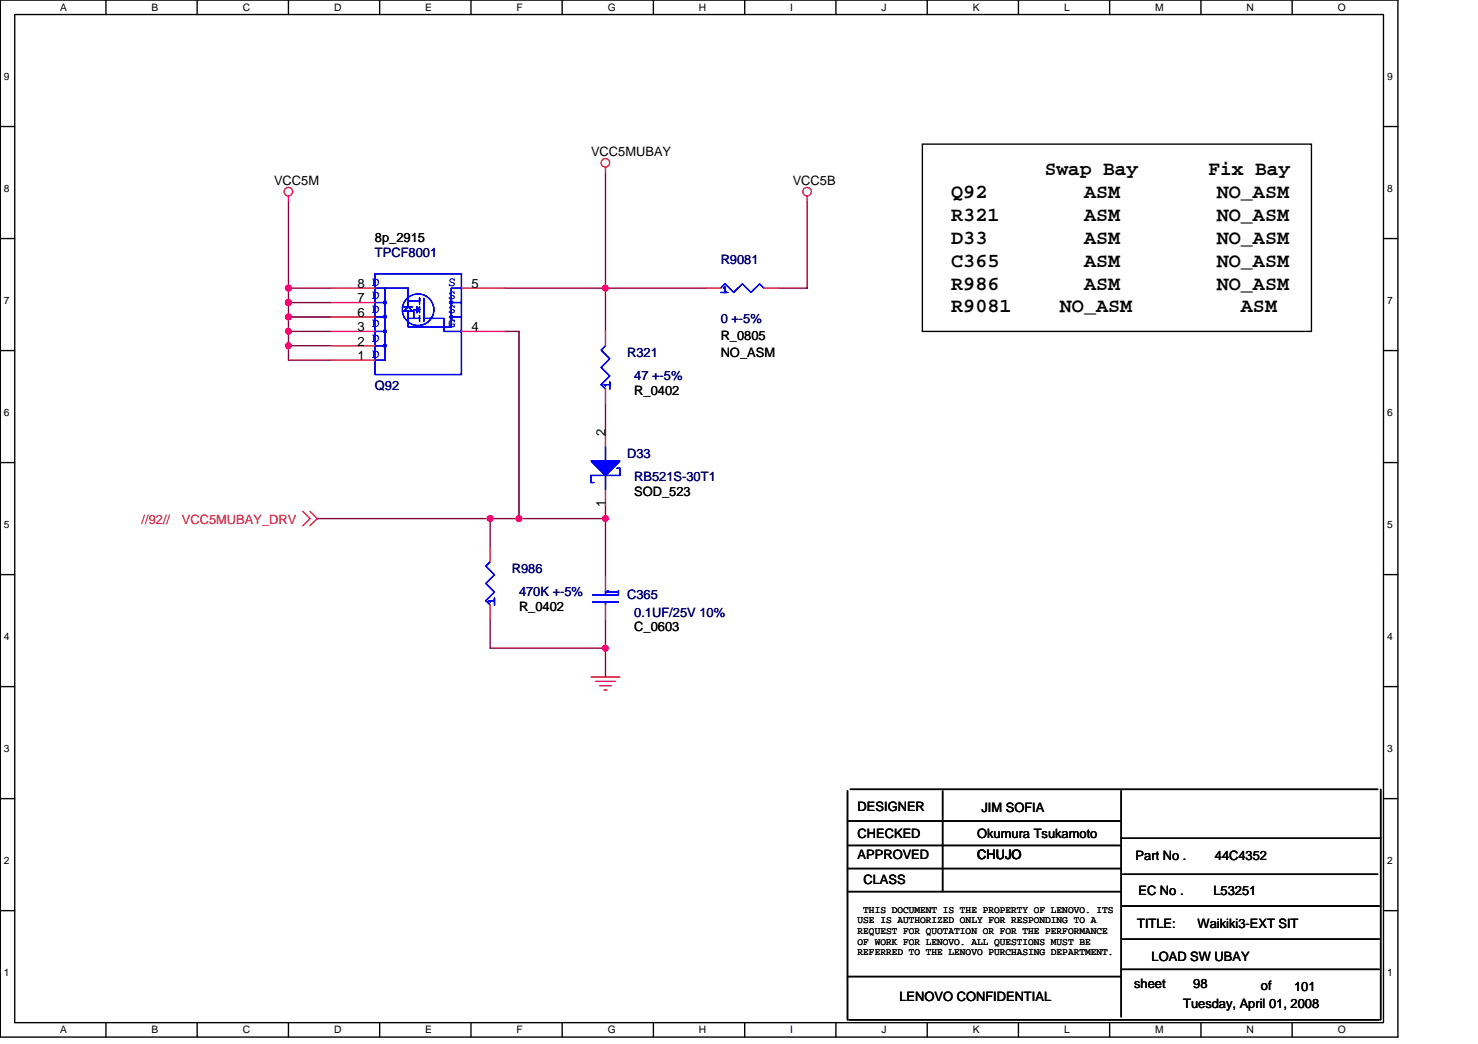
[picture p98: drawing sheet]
<svg xmlns="http://www.w3.org/2000/svg" width="297mm" height="210mm" viewBox="0 0 297 210" stroke-linecap="round" stroke-linejoin="round" font-family="sans-serif">
<defs><g id="words">
<g font-size="4">
<text x="210" y="35.3">Swap Bay</text>
<text x="242.9" y="35.3">Fix Bay</text>
<text x="191.2" y="39.9">Q92</text>
<text x="217.9" y="39.9">ASM</text>
<text x="244.5" y="39.9">NO_ASM</text>
<text x="191.2" y="44.4">R321</text>
<text x="217.9" y="44.4">ASM</text>
<text x="244.5" y="44.4">NO_ASM</text>
<text x="191.2" y="49">D33</text>
<text x="191.2" y="53.6">C365</text>
<text x="217.9" y="49">ASM</text>
<text x="217.9" y="53.6">ASM</text>
<text x="244.5" y="49">NO_ASM</text>
<text x="244.5" y="53.6">NO_ASM</text>
<text x="191.2" y="58.2">R986</text>
<text x="217.9" y="58.2">ASM</text>
<text x="244.5" y="58.2">NO_ASM</text>
<text x="191.2" y="62.8">R9081</text>
<text x="213" y="62.8">NO_ASM</text>
<text x="249.4" y="62.8">ASM</text>
</g>
<g font-size="2.6">
<text x="118.8" y="31.3">VCC5MUBAY</text>
<text x="55.1" y="37.1">VCC5M</text>
<text x="159.3" y="37.1">VCC5B</text>
<text x="75.3" y="48.7">8p_2915</text>
<text x="71.9" y="57.9">8 D</text>
<text x="94.8" y="57.9">5</text>
<text x="71.9" y="63.7">6</text>
<text x="71.9" y="60.8">7</text>
<text x="71.9" y="69.5">2</text>
<text x="71.9" y="66.6">3</text>
<text x="94.8" y="66.6">4</text>
<text x="144.8" y="68.4">R_0805</text>
<text x="144.8" y="71.8">NO_ASM</text>
<text x="71.9" y="72.4">1 D</text>
<text x="127.5" y="79.4">R_0402</text>
<text x="121.7" y="87.8" transform="rotate(-90 121.7 87.8)">2</text>
<text x="121.7" y="102" transform="rotate(-90 121.7 102)">1</text>
<text x="127.5" y="99.7">SOD_523</text>
<text x="104.3" y="122.8">R_0402</text>
<text x="127.5" y="126.9">C_0603</text>
<text x="172.4" y="163.1">DESIGNER</text>
<text x="197.2" y="163.3">JIM SOFIA</text>
<text x="172.4" y="168.6">CHECKED</text>
<text x="172.4" y="172.6">APPROVED</text>
<text x="196.4" y="172.6">CHUJO</text>
<text x="196.4" y="168.6">Okumura Tsukamoto</text>
<text x="228.2" y="172.9">Part No .</text>
<text x="244.2" y="172.9">44C4352</text>
<text x="173.5" y="177.8">CLASS</text>
<text x="228.8" y="179.9">EC No .</text>
<text x="243.9" y="179.9">L53251</text>
<text x="228.5" y="186.5">TITLE:</text>
<text x="240.7" y="186.5">Waikiki3-EXT SIT</text>
<text x="231.4" y="193.2">LOAD SW UBAY</text>
<text x="180.8" y="201.3">LENOVO CONFIDENTIAL</text>
<text x="227.9" y="198.7">sheet</text>
<text x="237.8" y="202.7">Tuesday, April 01, 2008</text>
<text x="239.8" y="198.7">98</text>
<text x="253.4" y="199">of</text>
<text x="260.1" y="199.3">101</text>
</g>
<g font-size="2.6" fill="#000080">
<text x="75.3" y="51.6">TPCF8001</text>
<text x="144.8" y="53">R9081</text>
<text x="144.8" y="64.9">0 +-5%</text>
<text x="126" y="71.8">R321</text>
<text x="127.5" y="76.5">47 +-5%</text>
<text x="75.3" y="78.5">Q92</text>
<text x="126" y="92.1">D33</text>
<text x="127.5" y="96.8">RB521S-30T1</text>
<text x="102.9" y="115.3">R986</text>
<text x="104.3" y="119.9">470K +-5%</text>
<text x="126" y="120.5">C365</text>
<text x="127.5" y="124">0.1UF/25V 10%</text>
</g>
<g font-size="2.6" fill="#00f">
<text x="74.8" y="57.4">D</text>
<text x="90.1" y="57.4">S</text>
<text x="74.8" y="65.8">D</text>
<text x="74.8" y="62.9">D</text>
<text x="74.8" y="60">D</text>
<text x="90.1" y="60">S</text>
<text x="90.1" y="62.9">S</text>
<text x="90.1" y="65.8">G</text>
<text x="74.8" y="68.7">D</text>
<text x="74.8" y="71.9">D</text>
</g>
<g font-size="2.6" fill="#f00">
<text x="28.4" y="105.4">//92//</text>
<text x="36.6" y="105.4">VCC5MUBAY_DRV</text>
</g>
<g font-size="2.1">
<text x="12.1" y="2.2">A</text>
<text x="30.5" y="2.2">B</text>
<text x="48.8" y="2.2">C</text>
<text x="67.1" y="2.2">D</text>
<text x="85.5" y="2.2">E</text>
<text x="103.8" y="2.2">F</text>
<text x="122.1" y="2.2">G</text>
<text x="140.5" y="2.2">H</text>
<text x="158.8" y="2.2">I</text>
<text x="177.2" y="2.2">J</text>
<text x="195.5" y="2.2">K</text>
<text x="213.8" y="2.2">L</text>
<text x="232.2" y="2.2">M</text>
<text x="250.5" y="2.2">N</text>
<text x="268.9" y="2.2">O</text>
<text x=".8" y="16">9</text>
<text x="278.8" y="16">9</text>
<text x=".8" y="38.5">8</text>
<text x="278.8" y="38.5">8</text>
<text x=".8" y="61.1">7</text>
<text x="278.8" y="61.1">7</text>
<text x=".8" y="83.6">6</text>
<text x="278.8" y="83.6">6</text>
<text x=".8" y="106.1">5</text>
<text x="278.8" y="106.1">5</text>
<text x=".8" y="128.6">4</text>
<text x="278.8" y="128.6">4</text>
<text x=".8" y="151.2">3</text>
<text x="278.8" y="151.2">3</text>
<text x=".8" y="173.7">2</text>
<text x="278.8" y="173.7">2</text>
<text x=".8" y="196.2">1</text>
<text x="278.8" y="196.2">1</text>
<text x="12.1" y="207.8">A</text>
<text x="30.5" y="207.8">B</text>
<text x="48.8" y="207.8">C</text>
<text x="67.1" y="207.8">D</text>
<text x="85.5" y="207.8">E</text>
<text x="103.8" y="207.8">F</text>
<text x="122.1" y="207.8">G</text>
<text x="140.5" y="207.8">H</text>
<text x="158.8" y="207.8">I</text>
<text x="177.2" y="207.8">J</text>
<text x="195.5" y="207.8">K</text>
<text x="213.8" y="207.8">L</text>
<text x="232.2" y="207.8">M</text>
<text x="250.5" y="207.8">N</text>
<text x="268.9" y="207.8">O</text>
</g>
<g font-size="2">
<text x="172.4" y="185.6">USE IS AUTHORIZED ONLY FOR RESPONDING TO A</text>
<text x="173.5" y="183.5">THIS DOCUMENT IS THE PROPERTY OF LENOVO. ITS</text>
<text x="172.4" y="187.8">REQUEST FOR QUOTATION OR FOR THE PERFORMANCE</text>
<text x="172.4" y="189.9">OF WORK FOR LENOVO. ALL QUESTIONS MUST BE</text>
<text x="172.4" y="192.1">REFERRED TO THE LENOVO PURCHASING DEPARTMENT.</text>
</g>
</g></defs>
<path d="M.1 0h280.8v208.5h-280.8zM3 2.9h275v202.7h-275z" fill="none" stroke="#000" stroke-width=".28"/>
<g fill="#fff">
<path d="M12.1 .3h1.4v2.3h-1.4z"/>
<path d="M12.1 205.9h1.4v2.3h-1.4z"/>
</g>
<path d="M21.3 0v2.9M21.3 205.6v2.9" fill="none" stroke="#000" stroke-width=".28"/>
<g fill="#fff">
<path d="M30.5 .3h1.3v2.3h-1.3z"/>
<path d="M30.5 205.9h1.3v2.3h-1.3z"/>
</g>
<path d="M39.6 0v2.9M39.6 205.6v2.9" fill="none" stroke="#000" stroke-width=".28"/>
<g fill="#fff">
<path d="M48.8 .3h1.5v2.3h-1.5z"/>
<path d="M48.8 205.9h1.5v2.3h-1.5z"/>
</g>
<path d="M58 0v2.9M58 205.6v2.9" fill="none" stroke="#000" stroke-width=".28"/>
<g fill="#fff">
<path d="M67.1 .3h1.5v2.3h-1.5z"/>
<path d="M67.1 205.9h1.5v2.3h-1.5z"/>
</g>
<path d="M76.3 0v2.9M76.3 205.6v2.9" fill="none" stroke="#000" stroke-width=".28"/>
<g fill="#fff">
<path d="M85.5 .3h1.3v2.3h-1.3z"/>
<path d="M85.5 205.9h1.3v2.3h-1.3z"/>
</g>
<path d="M94.7 0v2.9M94.7 205.6v2.9" fill="none" stroke="#000" stroke-width=".28"/>
<g fill="#fff">
<path d="M103.8 .3h1.3v2.3h-1.3z"/>
<path d="M103.8 205.9h1.3v2.3h-1.3z"/>
</g>
<path d="M113 0v2.9M113 205.6v2.9" fill="none" stroke="#000" stroke-width=".28"/>
<g fill="#fff">
<path d="M122.1 .3h1.7v2.3h-1.7z"/>
<path d="M122.1 205.9h1.7v2.3h-1.7z"/>
</g>
<path d="M131.3 0v2.9M131.3 205.6v2.9" fill="none" stroke="#000" stroke-width=".28"/>
<g fill="#fff">
<path d="M140.5 .3h1.5v2.3h-1.5z"/>
<path d="M140.5 205.9h1.5v2.3h-1.5z"/>
</g>
<path d="M149.7 0v2.9M149.7 205.6v2.9" fill="none" stroke="#000" stroke-width=".28"/>
<g fill="#fff">
<path d="M158.8 .3h.6v2.3h-.6z"/>
<path d="M158.8 205.9h.6v2.3h-.6z"/>
</g>
<path d="M168 0v2.9M168 205.6v2.9" fill="none" stroke="#000" stroke-width=".28"/>
<g fill="#fff">
<path d="M177.2 .3h1v2.3h-1z"/>
<path d="M177.2 205.9h1v2.3h-1z"/>
</g>
<path d="M186.3 0v2.9M186.3 205.6v2.9" fill="none" stroke="#000" stroke-width=".28"/>
<g fill="#fff">
<path d="M195.5 .3h1.4v2.3h-1.4z"/>
<path d="M195.5 205.9h1.4v2.3h-1.4z"/>
</g>
<path d="M204.7 0v2.9M204.7 205.6v2.9" fill="none" stroke="#000" stroke-width=".28"/>
<g fill="#fff">
<path d="M213.8 .3h1.2v2.3h-1.2z"/>
<path d="M213.8 205.9h1.2v2.3h-1.2z"/>
</g>
<path d="M223 0v2.9M223 205.6v2.9" fill="none" stroke="#000" stroke-width=".28"/>
<g fill="#fff">
<path d="M232.2 .3h1.7v2.3h-1.7z"/>
<path d="M232.2 205.9h1.7v2.3h-1.7z"/>
</g>
<path d="M241.4 0v2.9M241.4 205.6v2.9" fill="none" stroke="#000" stroke-width=".28"/>
<g fill="#fff">
<path d="M250.5 .3h1.5v2.3h-1.5z"/>
<path d="M250.5 205.9h1.5v2.3h-1.5z"/>
</g>
<path d="M259.7 0v2.9M259.7 205.6v2.9" fill="none" stroke="#000" stroke-width=".28"/>
<g fill="#fff">
<path d="M268.9 .3h1.6v2.3h-1.6z"/>
<path d="M268.9 205.9h1.6v2.3h-1.6z"/>
<path d="M.8 14.2h1.2v2.3h-1.2z"/>
<path d="M278.8 14.2h1.1v2.3h-1.1z"/>
<path d="M.8 36.7h1.2v2.3h-1.2z"/>
<path d="M278.8 36.7h1.1v2.3h-1.1z"/>
</g>
<path d="M.1 25.4h2.9M278 25.4h2.9" fill="none" stroke="#000" stroke-width=".28"/>
<g fill="#fff">
<path d="M.8 59.2h1.2v2.3h-1.2z"/>
<path d="M278.8 59.2h1.1v2.3h-1.1z"/>
</g>
<path d="M.1 48h2.9M278 48h2.9" fill="none" stroke="#000" stroke-width=".28"/>
<g fill="#fff">
<path d="M.8 81.7h1.2v2.4h-1.2z"/>
<path d="M278.8 81.7h1.1v2.4h-1.1z"/>
</g>
<path d="M.1 70.5h2.9M278 70.5h2.9" fill="none" stroke="#000" stroke-width=".28"/>
<g fill="#fff">
<path d="M.8 104.3h1.2v2.3h-1.2z"/>
<path d="M278.8 104.3h1.1v2.3h-1.1z"/>
</g>
<path d="M.1 93h2.9M278 93h2.9" fill="none" stroke="#000" stroke-width=".28"/>
<g fill="#fff">
<path d="M.8 126.8h1.2v2.3h-1.2z"/>
<path d="M278.8 126.8h1.1v2.3h-1.1z"/>
</g>
<path d="M.1 115.5h2.9M278 115.5h2.9" fill="none" stroke="#000" stroke-width=".28"/>
<g fill="#fff">
<path d="M.8 149.3h1.2v2.3h-1.2z"/>
<path d="M278.8 149.3h1.1v2.3h-1.1z"/>
</g>
<path d="M.1 138h2.9M278 138h2.9" fill="none" stroke="#000" stroke-width=".28"/>
<g fill="#fff">
<path d="M.8 171.8h1.2v2.3h-1.2z"/>
<path d="M278.8 171.8h1.1v2.3h-1.1z"/>
</g>
<path d="M.1 160.6h2.9M278 160.6h2.9" fill="none" stroke="#000" stroke-width=".28"/>
<g fill="#fff">
<path d="M.8 194.4h1.2v2.3h-1.2z"/>
<path d="M278.8 194.4h1.1v2.3h-1.1z"/>
</g>
<g fill="none" stroke="#000" stroke-width=".28">
<path d="M185.4 29h78.2v37.6h-78.2zM170.3 159v46M170.9 158.7h106M189.4 159v20.3M225.3 159v45.4M277.5 158.7v46.3M170.3 165.1h54.8M170.3 170h54.8M170.3 174.6h55M170.3 179.3h55M225.3 168.6h52.2M225.6 175.8h51.3"/>
<path d="M.1 183.1h2.9M170.3 196.3h55M225.3 194.9h51.9M225.6 182.2h51.6M225.6 188.8h51.6M278 183.1h2.9M170.6 205h106.6"/>
</g>
<g fill="none" stroke="#800040" stroke-width=".28">
<path d="M121.7 34.8v31.8M58 40.6v31.8h8.7M58 57.9h8.7M101.4 57.9h40.5M162.2 40.6v17.3h-5.8M58 66.6h8.7M58 60.8h8.7M58 63.7h8.7M58 69.5h8.7M101.4 66.6h2.9v37.7M121.7 81.1v5.8M63.8 104.3h57.9"/>
<path d="M98.5 104.3v5.8M121.7 101.4v14.4M98.5 124.5v5.8h23.2v5.8M121.7 124.5v5.8"/>
</g>
<g fill="#f0f" stroke="#f0f" stroke-width=".28">
<circle cx="121.7" cy="130.3" r=".57"/>
<circle cx="121.7" cy="104.3" r=".57"/>
<circle cx="104.3" cy="104.3" r=".57"/>
<circle cx="121.7" cy="57.9" r=".57"/>
<circle cx="58" cy="63.7" r=".57"/>
<circle cx="58" cy="69.5" r=".57"/>
<circle cx="58" cy="60.8" r=".57"/>
<circle cx="58" cy="57.9" r=".57"/>
<circle cx="58" cy="66.6" r=".57"/>
<circle cx="98.5" cy="104.3" r=".57"/>
</g>
<g fill="none" stroke="#f00" stroke-width=".28">
<path d="M58 39.4v1.2M121.7 33.6v1.2M162.2 39.4v1.2M66.7 57.9h8.7M92.7 57.9h8.7M141.9 57.9h2.9M153.5 57.9h2.9M66.7 72.4h8.7M66.7 69.5h8.7M66.7 66.6h8.7M66.7 63.7h8.7M66.7 60.8h8.7"/>
<path d="M92.7 66.6h8.7M121.7 66.6v2.9M121.7 78.2v2.9M121.7 86.9v2.9M121.7 98.5v2.9M60.9 102.8l1.4 1.5-1.4 1.4M62.3 102.8l1.5 1.5-1.5 1.4M98.5 110.1v2.8M121.7 115.8v2.9M98.5 121.6v2.9M118.8 136.1h5.8M119.7 137h4"/>
<path d="M120.5 137.9h2.3M121.4 138.7h.6M121.7 121.6v2.9"/>
<circle cx="58" cy="38.5" r=".86"/>
<circle cx="121.7" cy="32.7" r=".86"/>
<circle cx="162.2" cy="38.5" r=".86"/>
</g>
<g fill="none" stroke="#00f" stroke-width=".28">
<path d="M75.4 55h17.3v20.3h-17.3zM75.4 57.9h6.6v3.8M77.4 57.9v14.5h-2M85.2 60v4.6M92.7 57.9h-2v7.9h-8.7v-1.8M144.8 57.9l.9-.8 1.7 1.7 1.8-1.7 1.7 1.7 1.8-1.7 .8 .8M144.8 58.8h1.5M145.4 57.9l.3-.2v1.1M75.4 63.7h2M75.4 60.8h2M75.4 69.5h2M75.6 66.6h1.8"/>
<path d="M81.1 61.7h1.8h-.9M82 62.6v1.4h2.3M82 60.5h2.3v-.5v1.1M82 61.7l.9 .9h-1.8zM83.8 61.7l.5 .6-.5 .6zM84.3 61.7v1.2M84.3 63.4v1.2M84.3 62.3h-1.1v1.7M85.2 64h4.1v2.6h3.4M90.7 63.7h2M90.7 60.8h2M121.7 69.5l-.9 .9 1.8 1.7-1.8 1.8 1.8 1.7-1.8 1.7 .9 .9"/>
<path d="M122.6 77.3h-1.2l.3 .3M122.6 76.8v1.4M121.7 89.8v2.9M121.7 95.6v2.9M124 94.1h.6v1.5h-5.8v1.4h.6M98.5 112.9l-.9 .9 1.8 1.8-1.8 1.7 1.8 1.7-1.8 1.8 .9 .8M119.1 119.6h5.2M121.7 118.7v.9M122.3 118.7l-.6 .3h2.6M124.3 118.7v.6M99.4 120.8h-1.2l.3 .3M99.4 120.2v1.4"/>
<path d="M119.1 121.1h5.2M121.7 121.1v.5"/>
<circle cx="77.4" cy="60.8" r=".28"/>
<circle cx="77.4" cy="69.5" r=".28"/>
<circle cx="77.4" cy="66.6" r=".28"/>
<circle cx="77.4" cy="63.7" r=".28"/>
<circle cx="84" cy="62.3" r="3.2"/>
<circle cx="90.7" cy="60.8" r=".29"/>
<circle cx="90.7" cy="63.7" r=".28"/>
</g>
<g fill="#00f" stroke="#00f" stroke-width=".28">
<path d="M118.8 92.7h5.8l-2.9 2.9z" fill-rule="evenodd"/>
<path d="M118.8 92.7h5.8l-2.9 2.9z" fill-rule="evenodd"/>
</g>
<use href="#words"/>
</svg>
